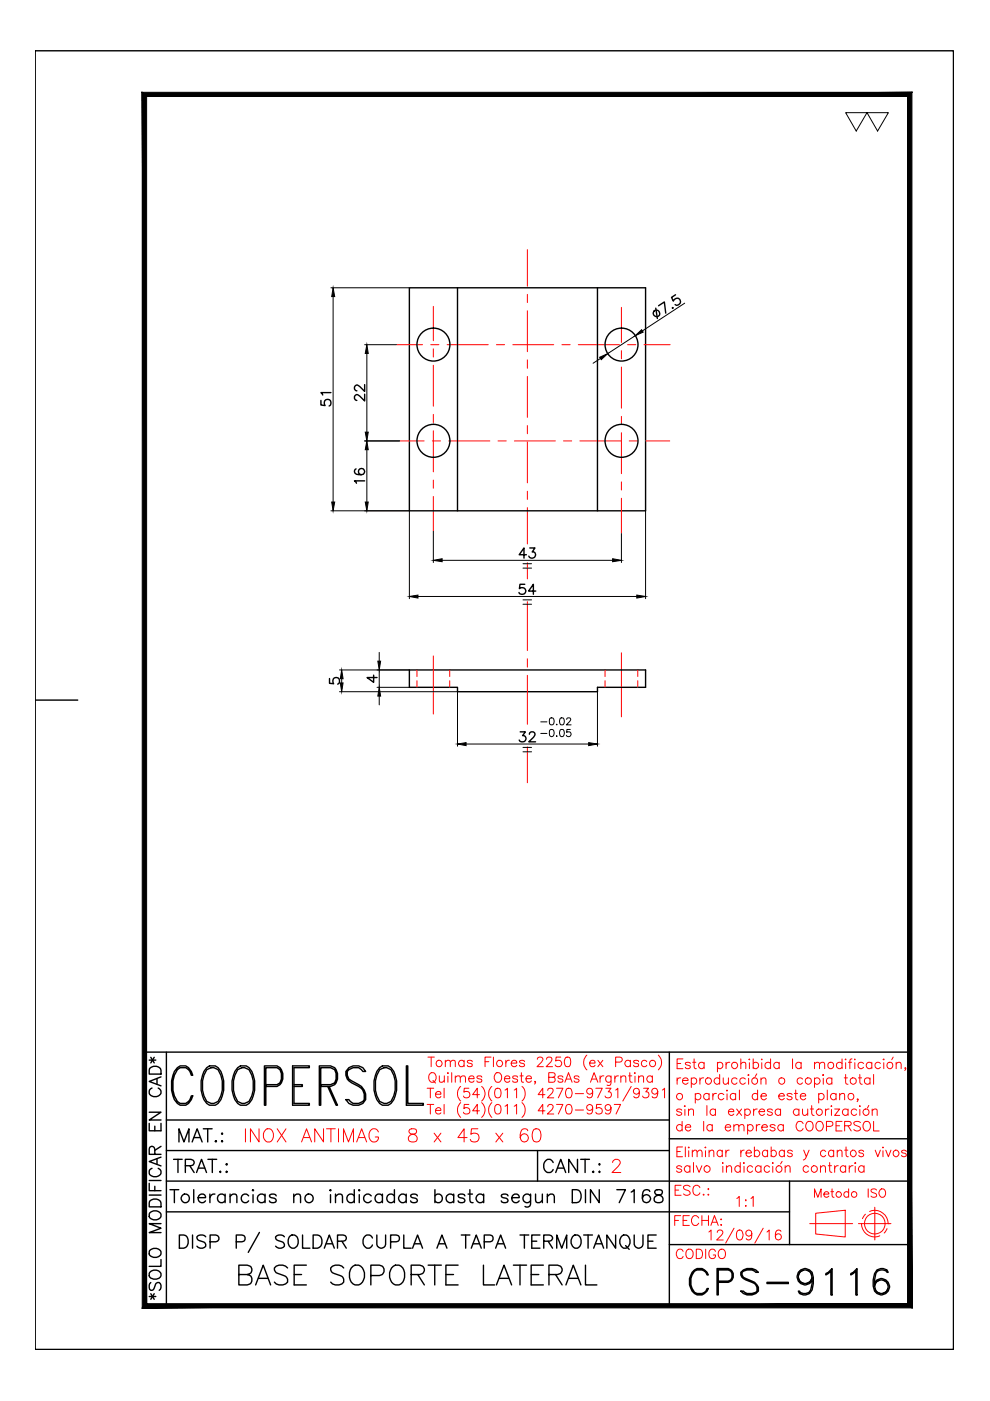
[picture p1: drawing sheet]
<svg xmlns="http://www.w3.org/2000/svg" width="210mm" height="297mm" viewBox="0 0 210 297" stroke-linecap="round" stroke-linejoin="round" font-family="sans-serif">
<!-- layer: 0 -->
<g fill="none" stroke="#000" stroke-width=".3">
<path d="M7.5 10.8h194.7v275.3h-194.7zM86.8 61h50.1v47.3h-50.1zM97 61v47.3M126.7 61v47.3M7.5 148.4h9M86.8 142h50.1v3.7h-10.2v1h-29.7v-1h-10.2zM30.6 223.1h162.3v53.7h-162.3zM31.6 238.2v1.5h2.5v-1.5M31.6 235.8h2.5l-2.5 1.7h2.5M31.6 224.8h1.4M31.7 226.5a1.43 1.43 0 0 1 2.4 .4v.8h-2.5zM32 224.2l.7 1.2"/>
<path d="M32.2 230.7a.94 .94 0 0 0-.6 1 .94 .94 0 0 0 1 .8 1.12 1.12 0 0 0 1.2-.2 1.12 1.12 0 0 0 .2-1.2l-.5-.4M32.7 224.2l-.7 1.2M32.8 238.8v.9M33.3 228.7v1.2M34.1 228.3l-2.5 1 2.5 .9M35.3 237.5h106.6M35.3 223.1v53.7M37.6 226.4l.6-.4a2.21 2.21 0 0 1 2.7 2h-.3l-.3-.8-.9-.8h-1.2l-.6 .4a6.1 6.1 0 0 0 0 6.7l.6 .4h1.2l.9-.8 .3-.8h.3a2.08 2.08 0 0 1-3.3 1.6 6.1 6.1 0 0 1 0-7.5zM43.1 239.3h1.9M43.8 226.4l.6-.4a2.22 2.22 0 0 1 2.7 2 6.4 6.4 0 0 1-.9 5.9l-.6 .4a2.22 2.22 0 0 1-2.7-2 6.4 6.4 0 0 1 .9-5.9zM43.8 226.8l1-.4h.6l.8 .4a6.3 6.3 0 0 1 0 6.7l-.8 .4h-.6l-1-.4a6.3 6.3 0 0 1 0-6.7zM44 239.3v2.8"/>
<path d="M50.4 226.4l.6-.4a2.22 2.22 0 0 1 2.7 2 6.4 6.4 0 0 1-.9 5.9l-.6 .4a2.22 2.22 0 0 1-2.7-2 6.4 6.4 0 0 1 .9-5.9zM50.4 226.8l.9-.4h.6l.9 .4a6.3 6.3 0 0 1 0 6.7l-.9 .4h-.6l-.9-.4a6.3 6.3 0 0 1 0-6.7zM56.4 230h2.3l.7-.4 .3-.8v-1.2l-.3-.8-.7-.4h-2.3v7.9h-.3v-8.3h2.6a2.48 2.48 0 0 1 0 4.3h-2.3M62 226h3.6v.4h-3.3v7.5h3.3v.4h-3.6zM62.3 230h1.8v.3h-1.8M68 230h2.1l.9-.4 .3-.8v-1.2l-.3-.8-.9-.4h-2.1v7.9h-.3v-8.3h2.4a2.29 2.29 0 0 1 1.2 3.6l-.3 .4-.9 .3h-2.1M69.5 230.3l1.8 4h.3l-1.8-4M74 226.4a2.41 2.41 0 0 1 3.5 .8h-.6l-.3-.4a2.08 2.08 0 0 0-3 .4v.8l.4 .8 2 1.2a2.94 2.94 0 0 1 1.5 3.1 2.37 2.37 0 0 1-4.2 0h.7l.3 .4a2.02 2.02 0 0 0 2.9-.4 2.39 2.39 0 0 0-1.2-2.8l-1.4-.7a2.16 2.16 0 0 1-1.3-2.4zM80.5 226.4l.6-.4a2.22 2.22 0 0 1 2.7 2 6.4 6.4 0 0 1-.9 5.9l-.6 .4a2.22 2.22 0 0 1-2.7-2 6.4 6.4 0 0 1 .9-5.9zM80.5 226.8l.9-.4h.6l.9 .4a6.3 6.3 0 0 1 0 6.7l-.9 .4h-.6l-.9-.4a6.3 6.3 0 0 1 0-6.7zM86.2 226h.3v7.9h3.3v.4h-3.6zM141.9 223.1v53.7"/>
<path d="M31.6 250.9v1.5h2.5M31.6 253.4h2.5M31.6 250.3h2.5M31.7 257.2a1.49 1.49 0 0 1 2.4 .2 1.33 1.33 0 0 1-.9 1.3 1.33 1.33 0 0 1-1.5-.5zM31.7 254.7a1.43 1.43 0 0 1 2.4 .4v.8h-2.5zM32.2 247.7a.91 .91 0 0 0-.6 1 .91 .91 0 0 0 1 .8 1.12 1.12 0 0 0 1.2-.3 1.12 1.12 0 0 0 .2-1.2l-.5-.3M32.8 244.7v-1.1a.61 .61 0 0 0-1-.4l-.2 .4v1.1h2.5M32.8 251.5v.9M33.3 245.7v1.2M34.1 259.4h-2.5l2.5 1-2.5 .9h2.5M34.1 245.3l-2.5 1 2.5 .9M34.1 243l-1.3 .9"/>
<path d="M35.3 256.9h132.1M35.3 250.4h157.6M35.3 243.9h106.6M36 252.2h1.9M36.8 245.8h1.8M37 252.2v2.8M37.7 245.8v2.8M37.9 242.1v-2.8l1.1 2.8 1.1-2.8v2.8M39.3 247.2l1.6-.2a.66 .66 0 0 0 0-1l-.4-.2h-1.2v2.8M40.2 247.2l1 1.4M40.7 242.1l1.1-2.8 1.1 2.8M41.1 252.2v2.8"/>
<path d="M41.1 241.2h1.3M41.7 248.6l1-2.8 1.1 2.8M42 253.9h1.6a.81 .81 0 0 0-1-.8 .81 .81 0 0 0-.6 1.1 .85 .85 0 0 0 .7 .8 .85 .85 0 0 0 .9-.4M42.1 247.7h1.3M44.1 245.8h1.8M44.5 253.2v1.8M45 245.8v2.8M45.6 253.2a.92 .92 0 0 0-1.1 .7M45.6 242l.2-.1 .1 .1-.1 .1zM46.6 248.5l.1-.2 .1 .2-.1 .1zM47 240.4l.1-.1 .1 .1-.1 .1zM47 242l.1-.1 .1 .1-.1 .1z"/>
<path d="M47.7 253.5a.9 .9 0 0 0-1.3-.1 .9 .9 0 0 0 0 1.3 .9 .9 0 0 0 1.3-.1M47.7 253.2v1.8M47.9 246.9l.2-.2 .1 .2-.1 .1zM47.9 248.5l.2-.2 .1 .2-.1 .1zM48.8 253.7l.6-.5 .7 .1 .1 1.7M48.8 253.2v1.8M52.7 253.5a.88 .88 0 0 0-1.3-.1 .88 .88 0 0 0 0 1.3 .88 .88 0 0 0 1.3-.1M53.7 252.2l.1 .2-.1 .1-.2-.1zM53.7 253.3v1.7M56.2 253.5a.9 .9 0 0 0-1.3-.1 .9 .9 0 0 0 0 1.3 .9 .9 0 0 0 1.3-.1M56.2 253.2v1.8M58.6 253.5a.84 .84 0 0 0-1.5 0l.1 .3 1.2 .4 .2 .4a.84 .84 0 0 1-1.5 0"/>
<path d="M62.3 253.7l.6-.5 .7 .1 .1 1.7M62.3 253.2v1.8M70.1 252.2l.1 .2-.1 .1-.2-.1zM70.1 253.3v1.7M71.1 253.7l.7-.5 .7 .1 .1 1.7M71.1 253.2v1.8M75.1 253.5a.88 .88 0 0 0-1.3-.1 .88 .88 0 0 0 0 1.3 .88 .88 0 0 0 1.3-.1M75.1 252.2v2.8M76.2 252.2l.1 .2-.1 .1-.2-.1zM76.2 253.3v1.7M78.7 253.5a.9 .9 0 0 0-1.3-.1 .9 .9 0 0 0 0 1.3 .9 .9 0 0 0 1.3-.1M81.1 253.5a.88 .88 0 0 0-1.3-.1 .88 .88 0 0 0 0 1.3 .88 .88 0 0 0 1.3-.1"/>
<path d="M81.1 253.2v1.8M83.6 253.5a.9 .9 0 0 0-1.3-.1 .9 .9 0 0 0 0 1.3 .9 .9 0 0 0 1.3-.1M83.6 252.2v2.8M86.1 253.5a.9 .9 0 0 0-1.3-.1 .9 .9 0 0 0 0 1.3 .9 .9 0 0 0 1.3-.1M86.1 253.2v1.8M88.5 253.5a.84 .84 0 0 0-1.4 0l.1 .3 1.2 .4 .1 .4a.84 .84 0 0 1-1.4 0M92.2 253.5a.88 .88 0 0 1 1.3-.1 .88 .88 0 0 1 0 1.3 .88 .88 0 0 1-1.3-.1M92.2 252.2v2.8M96.2 253.5a.9 .9 0 0 0-1.3-.1 .9 .9 0 0 0 0 1.3 .9 .9 0 0 0 1.3-.1M96.2 253.2v1.8M98.6 253.5a.84 .84 0 0 0-1.5 0l.2 .3 1.1 .4 .2 .4a.84 .84 0 0 1-1.5 0M99.2 253.2h1"/>
<path d="M99.6 252.2v2.3l.2 .4 .5 .1M102.5 253.5a.9 .9 0 0 0-1.3-.1 .9 .9 0 0 0 0 1.3 .9 .9 0 0 0 1.3-.1M102.5 253.2v1.8M107.7 253.5a.84 .84 0 0 0-1.4 0l.1 .3 1.2 .4 .1 .4a.84 .84 0 0 1-1.4 0M108.5 253.9h1.6a.68 .68 0 0 0-.5-.7 .89 .89 0 0 0-1.1 1.1 .89 .89 0 0 0 1.6 .3M112.5 253.2v2.1a.75 .75 0 0 1-1.2 .5M112.5 253.5a.9 .9 0 0 0-1.3-.1 .9 .9 0 0 0 0 1.3 .9 .9 0 0 0 1.3-.1M113.6 253.2l.1 1.7 .7 .1 .6-.5M114 243.9v6.5M115 253.2v1.8M116 253.7l.7-.5 .7 .1 .1 .4v1.3M116 253.2v1.8"/>
<path d="M117.3 246.5a.95 .95 0 0 0-1.5-.5 1.58 1.58 0 0 0 .3 2.6 .97 .97 0 0 0 1.2-.6M117.8 248.6l1.1-2.8 1 2.8M118.2 247.7h1.3M121.3 252.2h1a1.46 1.46 0 0 1 .9 1.4 1.46 1.46 0 0 1-.9 1.4h-1zM122.4 245.8v2.8l-1.8-2.8v2.8M123.1 245.8h1.9M124.1 245.8v2.8M124.1 252.2v2.8M125.6 248.5l.2-.2 .1 .2-.1 .1zM127 246.9l.1-.2 .1 .2-.1 .1zM127 248.5l.1-.2 .1 .2-.1 .1zM127.1 252.2v2.8l-1.9-2.8v2.8"/>
<path d="M130.8 252.2h1.8l-1.3 2.8M133.8 252.7l.7-.5v2.8M137.8 252.6a.79 .79 0 0 0-.8-.4 .79 .79 0 0 0-.7 .5 2.08 2.08 0 0 0 .3 2.2 .87 .87 0 0 0 1.3-.4 .87 .87 0 0 0-.6-1.2 .87 .87 0 0 0-1.1 .8M139 252.4l-.2 .5a1.53 1.53 0 0 0 1.4 .6 .76 .76 0 0 1 .4 .9 .76 .76 0 0 1-.7 .6 .93 .93 0 0 1-1.2-.5 .87 .87 0 0 1 .8-1.1l.6-.1a.58 .58 0 0 0 .2-.9l-.4-.2zM141.9 241.4h51M167.4 250.4v13.5M31.6 274.9h1.4M31.7 269.8a1.46 1.46 0 0 1 2.4 .2 1.33 1.33 0 0 1-.9 1.2 1.33 1.33 0 0 1-1.5-.5zM31.7 265.1a1.49 1.49 0 0 1 2.4 .3 1.33 1.33 0 0 1-.9 1.2 1.33 1.33 0 0 1-1.5-.5zM32 271.9a1.12 1.12 0 0 0 0 1.7 .6 .6 0 0 0 .7-.5l.2-.7a.59 .59 0 0 1 .5-.5 .59 .59 0 0 1 .6 .3 1.07 1.07 0 0 1-.2 1.4M32 274.3l.7 1.2M32.7 274.3l-.7 1.2"/>
<path d="M34.1 267.1v1.4h-2.5M38 261.8h1a1.49 1.49 0 0 1 .9 1.4 1.49 1.49 0 0 1-.9 1.4h-1zM40.8 261.8v2.8M43.6 262.2a1.27 1.27 0 0 0-1.8 0 .69 .69 0 0 0 .5 .8l.8 .3a.68 .68 0 0 1 .5 .5 .68 .68 0 0 1-.2 .7 1.21 1.21 0 0 1-1.6-.3M44.5 263.3h1.2a.72 .72 0 0 0 .7-.5 .72 .72 0 0 0-.2-.7l-.5-.3h-1.2v2.8M50.1 263.3l1.6-.1a.76 .76 0 0 0 0-1.2l-1.6-.2v2.8M50.6 270.2h1.8l.6-.2a.97 .97 0 0 0 0-1.6l-.6-.2h-1.8v4.2h1.8a1.1 1.1 0 0 0 1-1.1 1.1 1.1 0 0 0-1-1.1M54.2 272.4l1.6-4.2 1.6 4.2M54.8 271h2M55 261.3l-2.4 4.2M60.3 262.2a1.27 1.27 0 0 0-1.9 0 .68 .68 0 0 0 .6 .8l.8 .3a.7 .7 0 0 1 .2 1.2 1.21 1.21 0 0 1-1.6-.3M61 268.8a1.86 1.86 0 0 0-2.8 0 1.06 1.06 0 0 0 .8 1.2l1.2 .4a1.13 1.13 0 0 1 .8 1.4 1.86 1.86 0 0 1-2.8 0"/>
<path d="M61.4 262.2a1.04 1.04 0 0 1 1.1-.3 1.04 1.04 0 0 1 .7 1 1.21 1.21 0 0 1-.3 1.3 1.21 1.21 0 0 1-1.3 .3 1.74 1.74 0 0 1-.2-2.3zM62.4 270.2h1.5M64.1 261.8v2.8h1.6M65 268.2h-2.6v4.2h2.6M66.4 261.8h.9a1.49 1.49 0 0 1 1 1.4 1.49 1.49 0 0 1-1 1.4h-.9zM68.8 264.6l1-2.8 1.1 2.8M69.2 263.7h1.3M71.6 263.2l1.6-.2a.65 .65 0 0 0 0-1l-1.6-.2v2.8M72.5 263.2l.9 1.4M72.9 268.8a1.8 1.8 0 0 0-2.8 0 .99 .99 0 0 0 .8 1.2l1.6 .6 .4 .6v.6a1.8 1.8 0 0 1-2.8 0M74.9 268.4a1.61 1.61 0 0 1 2.4 1.4 1.94 1.94 0 0 1-2 2.6 2.47 2.47 0 0 1-.4-4zM78.6 270.4h1.8a1.1 1.1 0 0 0 1.1-1.1 1.1 1.1 0 0 0-1.1-1.1h-1.8v4.2"/>
<path d="M79 262.5a1.03 1.03 0 0 0-1.2-.7 1.03 1.03 0 0 0-.8 1.1 1.34 1.34 0 0 0 1.3 1.7l.7-.6M79.9 261.8v2a.94 .94 0 0 0 .9 .8 .94 .94 0 0 0 1-.8v-2M82.8 263.3l1.6-.1a.76 .76 0 0 0 0-1.2l-1.6-.2v2.8M83.4 268.4a1.57 1.57 0 0 1 2.4 1.4 2.27 2.27 0 0 1-1.2 2.6 1.94 1.94 0 0 1-2-2.6l.4-1zM85.6 261.8v2.8h1.6M87.2 270.2h1.8l.6-.2a.97 .97 0 0 0 0-1.6l-.6-.2h-1.8v4.2M87.5 264.6l1-2.8 1.1 2.8M87.9 263.7h1.3M88.6 270.2l1.4 2.2M90.8 268.2h2.8M92.2 268.2v4.2M92.6 264.6l1.1-2.8 1.1 2.8"/>
<path d="M93 263.7h1.3M94.5 270.2h1.7M97.1 268.2h-2.6v4.2h2.6M97.8 261.8h1.8M98.7 261.8v2.8M99.9 264.6l1.1-2.8 1 2.8M100.3 263.7h1.3M102.5 268.2v4.2h2.4M102.7 263.3l1.6-.1a.73 .73 0 0 0 .2-.8 .73 .73 0 0 0-.6-.6h-1.2v2.8M105.1 264.6l1-2.8 1.1 2.8M105.3 272.4l1.6-4.2 1.6 4.2M105.5 263.7h1.3"/>
<path d="M105.9 271h1.9M108.9 268.2h2.7M110.3 268.2v4.2M110.3 261.8h1.8M111.2 261.8v2.8M112.6 270.2h1.6M112.7 263.2h1.1M114.5 261.8h-1.8v2.8h1.8M115.2 268.2h-2.6v4.2h2.6M115.3 263.2h1.2a.73 .73 0 0 0 .7-.8l-.3-.4-.4-.2h-1.2v2.8M116.2 263.2l1 1.4M116.4 270.2h1.8l.6-.2a.97 .97 0 0 0 0-1.6l-.6-.2h-1.8v4.2"/>
<path d="M117.8 270.2l1.4 2.2M118 264.6v-2.8l1.1 2.8 1.1-2.8v2.8M120 272.4l1.6-4.2 1.6 4.2M120.6 271h2M121.6 262a1.04 1.04 0 0 1 1.6 .9 1.29 1.29 0 0 1-1.3 1.7 1.61 1.61 0 0 1-.3-2.6zM123.8 261.8h1.8M124.1 268.2v4.2h2.4M124.7 261.8v2.8M125.9 264.6l1-2.8 1.1 2.8M126.3 263.7h1.3M130.5 261.8v2.8l-1.8-2.8v2.8M131.7 262.2a1.04 1.04 0 0 1 1.2-.3 1.04 1.04 0 0 1 .7 1 1.34 1.34 0 0 1-1.4 1.7l-.2-.1a1.62 1.62 0 0 1-.3-2.3z"/>
<path d="M132.6 264.1l.8 .8M134.5 261.8v2a.94 .94 0 0 0 .9 .8 .94 .94 0 0 0 .9-.8v-2M137.4 263.2h1M139.1 261.8h-1.7v2.8h1.7M141.9 263.9h51M147.2 269.3a1.87 1.87 0 0 1 3 1h-.3l-.2-.5a1.84 1.84 0 0 0-2.5-.3 3.5 3.5 0 0 0 0 4.5 1.84 1.84 0 0 0 2.5-.3l.2-.5h.3a1.9 1.9 0 0 1-1.9 1.4 1.9 1.9 0 0 1-1.8-1.4 3.2 3.2 0 0 1 .7-3.9zM152.3 271.6h2.1l.6-.2 .2-.6v-.8l-.2-.5-.6-.2h-2.1v5.2h-.3v-5.5h2.4a1.51 1.51 0 0 1 1.1 1.4 1.51 1.51 0 0 1-1.1 1.5h-2.1M157.1 269.8a2.43 2.43 0 0 1 3.7 0h-.6a2.04 2.04 0 0 0-2.9 0v.5l.3 .5a7.1 7.1 0 0 1 2.9 1.6l.3 .5v.8a2.45 2.45 0 0 1-3.7 0h.5a1.96 1.96 0 0 0 2.9 0 1.52 1.52 0 0 0-1.1-1.8 2.81 2.81 0 0 1-2.3-1.6zM162.6 271.9h4.5v.2h-4.5zM169.3 271.1a1.58 1.58 0 0 0 2.3 .8l.6-.8M169.3 270.3a1.58 1.58 0 0 1 2.3-.8l.6 .8M169.5 274l.8 .2 1.3-.2"/>
<path d="M170.3 269.3a1.58 1.58 0 0 0-.8 2.3l.8 .5M171.1 269.3l.8 .5a4.8 4.8 0 0 1-.5 4.4M172.2 271.6a1.73 1.73 0 0 1-2.6 .4 1.73 1.73 0 0 1 0-2.6 1.73 1.73 0 0 1 2.6 .4l.2 1v1.3l-.2 1.4a1.79 1.79 0 0 1-2.7 .7l-.2-.5h.2l.3 .5M172.2 270.8l-.3 .8-.8 .5M175.1 270l.5-.2 .8-.8v5.5h-.2v-5l-1.1 .8zM180.4 270l.5-.2 .8-.8v5.5h-.2v-5l-1.1 .8zM185.4 273.2a1.58 1.58 0 0 0 2.4 .8l.5-.8M185.4 272.4a1.58 1.58 0 0 1 2.4-.8l.5 .8M185.9 269.5l.8-.2 1.4 .2M186.2 269.3a5.2 5.2 0 0 0-.5 4.4l.8 .5M186.5 271.4l-.8 .5-.3 .8M187.3 271.4a1.58 1.58 0 0 1 .8 2.3l-.8 .5"/>
<path d="M187.8 269.3l.3 .5h.2l-.2-.5a1.74 1.74 0 0 0-2.7 .7l-.3 1.4v1.3l.3 1a1.73 1.73 0 0 0 2.6 .4 1.73 1.73 0 0 0 0-2.6 1.73 1.73 0 0 0-2.6 .4"/>
<circle cx="91.9" cy="73.1" r="3.5"/>
<circle cx="131.8" cy="73.1" r="3.5"/>
<circle cx="91.9" cy="93.5" r="3.5"/>
<circle cx="131.8" cy="93.5" r="3.5"/>
<circle cx="39.3" cy="254.1" r=".91"/>
<circle cx="65.5" cy="254.1" r=".92"/>
</g>
<!-- layer: CL -->
<g fill="none" stroke="#f00" stroke-width=".21">
<path d="M111.8 52.9v7.8M84 73.1h5.6M91.3 73.1h1.8M91.9 65v7.2M91.9 74v1.7M91.9 77.4v8.7M94.8 73.1h8.7M105.3 73.1h1.7M108.7 73.1h8.7M111.8 62.4v1.7M111.8 65.9v8.7M111.8 76.3v1.8"/>
<path d="M111.8 79.8v8.7M119.1 73.1h1.8M122.6 73.1h8.7M131.8 65.2v7.4M131.8 74.4v1.7M131.8 77.8v8.7M133.1 73.1h1.7M136.5 73.1h5.6M84.8 93.5h5.1M91.7 93.5h1.7M91.9 87.9v1.7M91.9 91.3v8.7"/>
<path d="M95.1 93.5h8.8M105.6 93.5h1.7M109.1 93.5h8.6M111.8 90.2v1.8M111.8 93.7v8.7M119.5 93.5h1.7M123 93.5h8.7M131.8 88.3v1.7M131.8 91.8v8.6M133.4 93.5h1.7M136.9 93.5h5.1M91.9 101.8v1.7"/>
<path d="M91.9 105.3v7.2M111.8 104.2v1.7M111.8 107.6v7.7M111.8 119.3v3.4M131.8 102.2v1.7M131.8 105.6v7.5M91.9 139.1v12.3M111.8 127.6v10.3M111.8 139.7v1.7M131.8 138.4v13.6M111.8 143.2v10.4M111.8 158.3v7.7"/>
</g>
<!-- layer: OC -->
<path d="M88.4 142v1.4M88.4 144.3v1.4M95.3 142v1.4M95.3 144.3v1.4M128.3 142v1.4M128.3 144.3v1.4M135.2 142v1.4M135.2 144.3v1.4" fill="none" stroke="#f00" stroke-width=".21"/>
<!-- layer: 0 -->
<path d="M30.2 19.6l.9 .9 162.3-.9zM31.1 20.5l162.3-.9-1 .9zM192.4 20.5l1 256.8v-257.7zM192.4 20.5l1 256.8-1-.9zM30.2 277.3h163.2l-1-.9zM30.2 277.3l.9-.9h161.3zM30.2 19.6v257.7l.9-.9zM30.2 19.6l.9 .9v255.9z" fill="#000" stroke="#000" stroke-width=".21"/>
<!-- layer: CO -->
<g fill="none" stroke="#000" stroke-width=".21">
<path d="M179.3 23.9h4.5l-2.3 3.9zM183.8 23.9h4.6l-2.3 3.9zM70.2 61h16.5M70.6 62.9v43.5M77.3 73.1h6.7M77.8 74.9v16.7M127.3 76l-1.6 1M134.7 71.2l-5.9 3.8M145.2 64.3l-9 5.9M77.3 93.5h7.4M77.8 95.3v11.1M70.2 108.3h16.5"/>
<path d="M86.8 108.4v18.5M91.9 112.6v6.7M93.7 118.8h36.2M110.9 119.5h1.8M131.8 113.2v6.1M136.9 108.4v18.5M80.4 138.3v1.9M88.6 126.5h46.4M110.9 120.5h1.8M110.9 127.2h1.8M110.9 128.1h1.8M72 142h14.7"/>
<path d="M72 146.7h24.9M72.4 143.9v.9M79.9 145.7h6.8M80.4 142v3.7M80.4 147.6v1.9M97 146.7v11.5M98.8 157.7h26M110.9 158.5h1.8M110.9 159.4h1.8M126.7 146.7v11.5"/>
</g>
<g fill="#000" stroke="#000" stroke-width=".21">
<path d="M70.6 61l.4 1.9h-.7zM77.8 73.1l.3 1.8h-.7zM127.1 75.7l1.7-.7-1.3 1.3zM134.7 71.2l1.3-1.3 .4 .5zM77.8 93.5l.3 1.8h-.7zM77.4 91.6h.7l-.3 1.9zM70.3 106.4h.7l-.4 1.9zM77.4 106.4h.7l-.3 1.9zM91.9 118.8l1.8-.3v.6zM129.9 118.5l1.9 .3-1.9 .3zM86.8 126.5l1.8-.3v.6zM135 126.2l1.9 .3-1.9 .3z"/>
<path d="M72.2 144.8h.5l-.3 1.9zM72.4 142l.3 1.9h-.5zM80.4 145.7l.3 1.9h-.6zM80.1 140.2h.6l-.3 1.8zM97 157.7l1.8-.2v.6zM124.8 157.5l1.9 .2-1.9 .4z"/>
</g>
<g fill="none" stroke="#000" stroke-width=".3">
<path d="M139 65.3l.4 2.2M139.6 64.8l1.3-.8 .3 2.4M142.6 65.2l.1 .2zM143.2 62.5l-.8 .5 .4 .9a.75 .75 0 0 1 .9-.7 .75 .75 0 0 1 .5 1 .75 .75 0 0 1-1.1 .4M68 84.9v1l.9 .1a.75 .75 0 0 1 0-1.1 .75 .75 0 0 1 1.1 .1 .75 .75 0 0 1-.2 1.1M70.2 83.2h-2.2l.4 .5M75.5 99.4a.6 .6 0 0 0-.2 .9 1.65 1.65 0 0 0 1.9 0 .66 .66 0 0 0-.3-.9 .66 .66 0 0 0-.9 .4 .66 .66 0 0 0 .6 .8M77.3 83.6v1.4l-1.3-1.2a.51 .51 0 0 0-.8 .3v.4l.2 .3 .3 .1M77.3 81.5v1.5l-1.3-1.2a.51 .51 0 0 0-.8 .3v.4l.2 .3 .3 .1M77.3 102h-2.1l.4 .5M111.6 117.6h-1.5l1-1.4v2.1M112.3 116.2h1.1l-.6 .8a.71 .71 0 0 1 .7 1 .71 .71 0 0 1-1.2 .2l-.2-.3"/>
<path d="M111.3 123.9h-1l-.2 .9a.76 .76 0 0 1 1.2 0 .76 .76 0 0 1-.1 1.1 .76 .76 0 0 1-1.2-.3M113.6 125.3h-1.5l1-1.4v2.1M69.9 143.9v1l.9 .1a.75 .75 0 0 1-.1-1.2 .75 .75 0 0 1 1.1 .1 .75 .75 0 0 1-.2 1.1M79.2 143.1v1.6l-1.4-1h2.1M110.3 155.2h1.1l-.6 .8a.68 .68 0 0 1 .7 .8 .68 .68 0 0 1-.9 .5l-.3-.1-.2-.3M112.2 155.7l.1-.3 .3-.2h.4l.3 .2a.72 .72 0 0 1-.2 .9l-1 1h1.5"/>
<circle cx="139.2" cy="66.4" r=".7"/>
</g>
<!-- layer: 0-CO -->
<path d="M114.7 155.5h1.3M114.7 153h1.3M116.7 154.7h.3a.81 .81 0 0 1 .5 .8 .81 .81 0 0 1-.6 .7l-.4-.3v-1zM116.7 152.2h.2a.76 .76 0 0 1 .6 .7 .76 .76 0 0 1-.6 .8l-.4-.3v-.9zM118 156.1h.1zM118 153.6v.1zM118.8 154.7h.6l.2 .6a.68 .68 0 0 1-.5 .9 1.03 1.03 0 0 1-.3-1.5zM118.8 152.2h.6l.2 .3v.5l-.2 .6h-.6l-.1-.2-.1-.6zM120.2 152.5a.44 .44 0 0 1 .3-.3 .44 .44 0 0 1 .5 .3l-.2 .5-.7 .7h1M120.9 154.7h-.7v.6a.54 .54 0 0 1 .8 0 .54 .54 0 0 1-.2 .8 .54 .54 0 0 1-.7-.2" fill="none" stroke="#000" stroke-width=".21"/>
<!-- layer: 1 -->
<g fill="none" stroke="#f00" stroke-width=".21">
<path d="M90.6 230.7h1.4M90.6 234.2h1.4M90.7 224.1h1.4M91.2 230.7v2.1M91.2 234.2v2M91.3 227.5a.98 .98 0 0 1 1.1 .4 .98 .98 0 0 1-.1 1.3 .75 .75 0 0 1-.9 .2 .75 .75 0 0 1-.5-.7 1.18 1.18 0 0 1 .4-1.2zM91.4 224.1v2.1M91.8 229.1l.5 .5M92.3 232h1.2a.62 .62 0 0 0-.9-.5 .62 .62 0 0 0-.2 1 .6 .6 0 0 0 1.1 0M92.3 235.4h1.2a.6 .6 0 0 0-.7-.6 .6 .6 0 0 0-.5 .8 .63 .63 0 0 0 .5 .6 .63 .63 0 0 0 .7-.3M93.1 228.1l.1 1.3 .5 .1 .5-.4M94.2 230.7v2.1"/>
<path d="M94.2 234.2v2M94.2 228.1v1.4M94.4 225.2l.5-.4 .5 .1 .1 1.3M94.4 224.8v1.4M95 227.4l.1 .1-.1 .1zM95 228.2v1.3M95.5 225.2l.4-.4 .5 .1 .1 1.3M95.8 227.4v2.1M96.5 228.5l.5-.4 .5 .1 .1 1.3M96.5 228.1v1.4M97.6 228.5l.5-.4 .5 .1 .1 1.3M97.7 230.3a2.08 2.08 0 0 0 0 3.1"/>
<path d="M97.7 233.8a2.13 2.13 0 0 0 0 3.1M98.4 225.1a.66 .66 0 0 0-1-.1 .66 .66 0 0 0 0 1 .66 .66 0 0 0 1-.1M98.4 224.8v1.4M99.4 228.7h1.1a.62 .62 0 0 0-.9-.5 .62 .62 0 0 0-.1 1 .6 .6 0 0 0 1 0M99.4 230.7h-1v.9a.73 .73 0 0 1 1 0 .73 .73 0 0 1-.1 1 .73 .73 0 0 1-1-.2M99.4 234.2h-1v.8a.72 .72 0 0 1 1 0 .72 .72 0 0 1-.1 1.1 .72 .72 0 0 1-1-.3M100.1 225.1a.6 .6 0 0 0-1 0l.3 .3 .6 .2 .1 .3a.6 .6 0 0 1-1 0M101.7 232.1h-1.5l1-1.4v2.1M101.7 235.5h-1.5l1-1.3v2M102.1 230.3a2 2 0 0 1 0 3.1M102.1 233.8a2.04 2.04 0 0 1 0 3.1M102.2 228.4a.6 .6 0 0 0-1.1 0l.3 .3 .7 .2 .1 .3a.6 .6 0 0 1-1.1 0"/>
<path d="M102.8 225.1h.8M104.1 224.1h-1.3v2.1M104.3 230.3a2.08 2.08 0 0 0 0 3.1M104.3 233.8a2.13 2.13 0 0 0 0 3.1M104.6 224.1v2.1M105.2 230.8a.69 .69 0 0 1 .9 .3 1.77 1.77 0 0 1-.2 1.6 .68 .68 0 0 1-.9-.3 1.73 1.73 0 0 1 .2-1.6zM105.2 227.5a1.02 1.02 0 0 1 1.2 .7 1.02 1.02 0 0 1-.6 1.3h-.4a1.19 1.19 0 0 1-.2-2zM105.2 234.3a.64 .64 0 0 1 .9 .2 1.73 1.73 0 0 1-.2 1.6 .68 .68 0 0 1-.9-.3 1.66 1.66 0 0 1 .2-1.5zM106.9 228.7h1.2a.62 .62 0 0 0-.9-.5 .62 .62 0 0 0-.2 1 .6 .6 0 0 0 1.1 0M107.1 231.1l.5-.4v2.1M107.1 234.5l.5-.3v2M107.2 224.8v1.4"/>
<path d="M108 224.8a.64 .64 0 0 0-.8 .6M108.4 225.4h1.2a.63 .63 0 0 0-.9-.5 .63 .63 0 0 0-.2 1 .64 .64 0 0 0 1.1 0M109 231.1l.5-.4v2.1M109 234.5l.5-.3v2M109.7 228.4a.6 .6 0 0 0-1 0l.3 .3 .7 .2v.3a.6 .6 0 0 1-1 0M110.3 228.1h.6M110.5 227.4v1.7l.1 .3 .4 .1M110.7 230.3a2.08 2.08 0 0 1 0 3.1M110.7 233.8a2.13 2.13 0 0 1 0 3.1M111.2 225.1a.63 .63 0 0 0-1.1 0l.3 .3 .7 .2 .1 .3a.63 .63 0 0 1-1.1 0M111.5 228.7h1.2a.62 .62 0 0 0-.9-.5 .62 .62 0 0 0-.2 1 .6 .6 0 0 0 1.1 0M113.6 229.4h-.3l.1-.2 .2 .2-.3 .4"/>
<path d="M113.9 224.6l.1-.3 .3-.2 .6 .1 .2 .3-.3 .7-1 1h1.4M115.5 232.1h-1.4l1-1.4v2.1M115.5 235.5h-1.4l1-1.3v2M115.9 224.6l.1-.3 .3-.2 .6 .2a.72 .72 0 0 1-.1 .9l-1 1h1.4M116.1 231.2l.1-.3 .3-.2 .7 .2a.72 .72 0 0 1-.2 .9l-1 1h1.4M116.1 234.7l.1-.3 .3-.2h.4l.3 .2a.72 .72 0 0 1-.2 .9l-1 .9h1.4M116.3 228.4l1.2-.1 .2-.3-.1-.4-.4-.2h-.9v2.1h.9a.53 .53 0 0 0 .5-.6 .53 .53 0 0 0-.5-.5M118 230.7h1.4l-1 2.1M118 234.2h1.4l-1 2M118.9 224.1h-1l-.1 .9a.74 .74 0 0 1 1.1 0 .74 .74 0 0 1-.1 1.1 .74 .74 0 0 1-1.1-.3M119.4 228.4a.6 .6 0 0 0-1.1 0l.3 .3 .7 .2 .1 .3a.6 .6 0 0 1-1.1 0M119.8 229.5l.7-2.1 .8 2.1"/>
<path d="M119.9 224.2a.68 .68 0 0 1 1 .3 1.95 1.95 0 0 1-.2 1.6 .68 .68 0 0 1-.9-.3 1.56 1.56 0 0 1 .1-1.6zM120.1 228.8h.9M120.2 230.8a.68 .68 0 0 1 1 .3 1.02 1.02 0 0 1-.7 1.7 1.11 1.11 0 0 1-.5-1.7zM120.2 234.3a.63 .63 0 0 1 1 .2 1.02 1.02 0 0 1-.7 1.7 1.11 1.11 0 0 1-.5-1.7zM122 231.9h1.7M122 235.3h1.7M122.8 228.4a.6 .6 0 0 0-1.1 0l.3 .3 .7 .2 .1 .3a.6 .6 0 0 1-1.1 0M124.4 223.7a2.14 2.14 0 0 0 0 3.1M125 225.4h1.2a.62 .62 0 0 0-.9-.5 .62 .62 0 0 0-.2 1 .6 .6 0 0 0 1.1 0M125.2 229.5l.8-2.1 .8 2.1M125.5 228.8h1M125.7 231.4a.64 .64 0 0 1-.9 .5 .64 .64 0 0 1-.3-1 .64 .64 0 0 1 1.1 .1 1.9 1.9 0 0 1-.2 1.7 .62 .62 0 0 1-.9-.2"/>
<path d="M125.7 234.8a.64 .64 0 0 1-.9 .6 .64 .64 0 0 1-.3-1 .64 .64 0 0 1 1.1 .1 1.85 1.85 0 0 1-.2 1.6 .66 .66 0 0 1-.9-.2M126.3 230.7h1.4l-1 2.1M126.8 224.8l1 1.4M127.2 228.1v1.4M127.5 234.2h-1l-.1 .8a.72 .72 0 0 1 1.1 0 .72 .72 0 0 1-.1 1.1 .72 .72 0 0 1-1.1-.3M127.8 224.8l-1 1.4M128 228.1a.65 .65 0 0 0-.8 .6M128.5 230.7h1.1l-.6 .8a.66 .66 0 0 1 .6 .8 .66 .66 0 0 1-.9 .5l-.2-.1-.2-.3M129.6 228.1l-.1 1.8a.54 .54 0 0 1-.8 .2M129.6 228.4a.64 .64 0 0 0-1-.1 .64 .64 0 0 0 0 1 .64 .64 0 0 0 1-.1M129.6 234.8a.63 .63 0 0 1-.9 .6 .63 .63 0 0 1-.3-.9 .63 .63 0 0 1 1 0 1.69 1.69 0 0 1-.1 1.6 .66 .66 0 0 1-.9-.2M130.2 234.2h1.4l-1 2"/>
<path d="M130.4 228.1v1.4M130.5 231.1l.5-.4v2.1M130.5 225.2h.9a.53 .53 0 0 0 .5-.5 .53 .53 0 0 0-.5-.6h-.9v2.1M131.1 228.1a.64 .64 0 0 0-.7 .6M131.6 228.5a.68 .68 0 0 1 1-.3l.1 1.3M131.6 228.1v1.4M133.3 228.1h.7M133.5 227.4v1.7l.2 .3 .3 .1M133.7 225.1a.66 .66 0 0 0-1-.1 .66 .66 0 0 0 0 1 .66 .66 0 0 0 1-.1M133.7 224.8v1.4M133.8 230.3l-1.7 3.1M134.5 227.5h.2z"/>
<path d="M134.6 228.2v1.3M135.4 225.1a.6 .6 0 0 0-1.1 0l.3 .3 .7 .2 .1 .3a.6 .6 0 0 1-1.1 0M135.4 228.5l.5-.4 .5 .1 .1 1.3M135.4 228.1v1.4M135.6 231.4a.64 .64 0 0 1-.9 .5 .64 .64 0 0 1-.2-1 .64 .64 0 0 1 1 .1 1.9 1.9 0 0 1-.2 1.7 .64 .64 0 0 1-.9-.2M136.5 230.7h1l-.6 .8a.68 .68 0 0 1 .5 1.1 .68 .68 0 0 1-1.2-.2M137.1 225.1a.64 .64 0 0 0-.9-.1 .64 .64 0 0 0 0 1 .64 .64 0 0 0 .9-.1M138.3 228.4a.66 .66 0 0 0-1-.1 .66 .66 0 0 0 0 1 .66 .66 0 0 0 1-.1M138.3 228.1v1.4M139.5 231.4a.63 .63 0 0 1-.9 .6 .63 .63 0 0 1-.3-1 .63 .63 0 0 1 1 0 1.72 1.72 0 0 1-.1 1.7 .62 .62 0 0 1-.9-.2M139.6 223.7a2.14 2.14 0 0 1 0 3.1M140.4 231.1l.5-.4v2.1"/>
<path d="M143.6 225.5h.7M143.6 228.5v1.4M144.3 228.5a.6 .6 0 0 0-.7 .6M144.5 235.4a.7 .7 0 0 0-1.1 0l.2 .2 .8 .3 .1 .3a.64 .64 0 0 1-1.1 0M144.6 238.7a.66 .66 0 0 0-1-.1 .66 .66 0 0 0 0 1 .66 .66 0 0 0 1-.1M144.6 237.8v2M144.7 229.1h1.2a.64 .64 0 0 0-1-.4 .64 .64 0 0 0 .1 1.1 .59 .59 0 0 0 .9-.2M144.8 224.5h-1.2v2.1h1.2M145.2 234.4v.2l-.1-.1zM145.2 235.2v1.3M145.3 239h1.1a.62 .62 0 0 0-.8-.5 .62 .62 0 0 0-.2 1 .6 .6 0 0 0 1 0M146 235.5l.4-.4 .6 .1v1.3"/>
<path d="M146 235.1v1.4M146.4 225.5a.65 .65 0 0 0-1.1 0l.1 .2 .9 .3 .1 .3a.6 .6 0 0 1-1.1 0M146.6 228.8a.65 .65 0 0 1 .9-.1 .65 .65 0 0 1 0 1 .65 .65 0 0 1-.9-.1M146.6 228.5v2.1M146.9 225.2h.6M147.2 224.5v1.7v.3l.4 .1M147.4 232.1a.66 .66 0 0 1 1-.1 .66 .66 0 0 1 0 1 .66 .66 0 0 1-1-.1M147.4 231.8v2.1M148.4 228.5v1.4M149.2 228.5a.66 .66 0 0 0-.8 .6M149.2 237.8v2M149.3 225.5a.66 .66 0 0 0-1-.1 .66 .66 0 0 0 0 1 .66 .66 0 0 0 1-.1"/>
<path d="M149.3 225.2v1.4M149.9 234.4v2.1M150.3 232.1a.65 .65 0 0 0-.9-.1 .65 .65 0 0 0 0 1 .65 .65 0 0 0 .9-.1M150.3 231.8v1.4M151 238.7a.65 .65 0 0 0-.9-.1 .65 .65 0 0 0 0 1 .65 .65 0 0 0 .9-.1M151 238.4v1.4M151.1 231.8v1.4M151.7 235.4a.65 .65 0 0 0-1-.1 .65 .65 0 0 0 0 1 .65 .65 0 0 0 1-.1M151.7 235.1v1.4M151.9 231.8a.6 .6 0 0 0-.8 .6M152.1 225.5a.65 .65 0 0 1 1-.1 .65 .65 0 0 1 0 1 .65 .65 0 0 1-1-.1M152.1 225.2v2.1"/>
<path d="M152.6 228.8a.66 .66 0 0 0-1-.1 .66 .66 0 0 0 0 1 .66 .66 0 0 0 1-.1M152.6 227.8v2.1M153.3 228.5l.2 1.3 .4 .1 .5-.4M153.5 232.1a.66 .66 0 0 0-1-.1 .66 .66 0 0 0 0 1 .66 .66 0 0 0 1-.1M153.8 239h1.1a.62 .62 0 0 0-.9-.5 .62 .62 0 0 0-.1 1 .6 .6 0 0 0 1 0M153.9 225.2v1.4M154.1 231.1v.2l-.1-.1zM154.1 231.9v1.3M154.4 235.7h1.2a.62 .62 0 0 0-.9-.5 .62 .62 0 0 0-.2 1 .6 .6 0 0 0 1.1 0M154.4 228.5v1.4M154.7 225.2a.66 .66 0 0 0-.8 .6M155.6 238.8l.5-.4 .5 .1v1.3"/>
<path d="M155.6 238.4v1.4M156 232.1a.65 .65 0 0 0-1-.1 .65 .65 0 0 0 0 1 .65 .65 0 0 0 1-.1M156 231.8v1.4M156.2 235.1l1 1.4M156.3 228.8a.65 .65 0 0 0-1-.1 .65 .65 0 0 0 0 1 .65 .65 0 0 0 1-.1M156.6 238.8l.6-.4 .4 .1 .1 1.3M156.8 231.1v2.1M157.1 225.6a.68 .68 0 0 1 .9-.3l.1 1.3M157.1 224.5v2.1M157.2 235.1l-1 1.4M157.9 235.4a.66 .66 0 0 1 1-.1 .66 .66 0 0 1 0 1 .66 .66 0 0 1-1-.1M157.9 235.1v2.1"/>
<path d="M158 228.8a.66 .66 0 0 0-.9-.1 .66 .66 0 0 0 0 1 .66 .66 0 0 0 .9-.1M158.5 238.7a.66 .66 0 0 1 1-.1 .66 .66 0 0 1 0 1 .66 .66 0 0 1-1-.1M158.5 238.4v2.1M158.7 227.8v.2l-.1-.1zM158.7 228.6v1.3M158.9 224.5v.2zM158.9 225.3v1.3M159.7 225.5a.65 .65 0 0 1 .9-.1 .65 .65 0 0 1 0 1 .65 .65 0 0 1-.9-.1M159.7 224.5v2.1M159.8 235.1v1.4M160.4 238.4v1.4M160.5 227.7l-.4 .5"/>
<path d="M160.5 235.1a.64 .64 0 0 0-.7 .6M160.6 232.1a.65 .65 0 0 0-.9-.1 .65 .65 0 0 0 0 1 .65 .65 0 0 0 .9-.1M160.6 231.1v2.1M160.9 235.7h1.2a.64 .64 0 0 0-1-.4 .64 .64 0 0 0 .1 1.1 .57 .57 0 0 0 .9-.2M161.1 238.4a.6 .6 0 0 0-.7 .6M161.3 228.9l.5-.4 .5 .1 .1 1.3M161.3 232.4h1.2a.62 .62 0 0 0-.9-.5 .62 .62 0 0 0-.2 1 .6 .6 0 0 0 1.1 0M161.3 228.5v1.4M161.5 239h1.2a.64 .64 0 0 0-1-.4 .64 .64 0 0 0 .1 1.1 .59 .59 0 0 0 .9-.2M161.5 224.5v.2zM161.5 225.3v1.3M163.4 225.5a.66 .66 0 0 0-1-.1 .66 .66 0 0 0 0 1 .66 .66 0 0 0 1-.1"/>
<path d="M163.4 224.5v2.1M163.8 235.4a.65 .65 0 0 0-1.1 0l.1 .2 .9 .3 .1 .3a.6 .6 0 0 1-1.1 0M164.4 238.7a.69 .69 0 0 0-1.1 0l.1 .2 .8 .3 .2 .3a.63 .63 0 0 1-1.1 0M165.1 232.4h1.2a.64 .64 0 0 0-1-.4 .64 .64 0 0 0 .1 1.1 .59 .59 0 0 0 .9-.2M165.2 225.5a.65 .65 0 0 0-.9-.1 .65 .65 0 0 0 0 1 .65 .65 0 0 0 .9-.1M165.2 225.2v1.4M165.5 235.4a.65 .65 0 0 0-.9-.1 .65 .65 0 0 0 0 1 .65 .65 0 0 0 .9-.1M165.5 235.1v1.4M166.1 238.7a.66 .66 0 0 0-1-.1 .66 .66 0 0 0 0 1 .66 .66 0 0 0 1-.1M166.1 238.4v1.4M168 232.1a.7 .7 0 0 0-1.2 0l.2 .2 .8 .3 .2 .3a.64 .64 0 0 1-1.2 0M168 224.5v2.1"/>
<path d="M168.4 231.8h.7M168.7 231.1v1.7l.1 .3 .4 .1M169.4 235.4a.66 .66 0 0 0-1-.1 .66 .66 0 0 0 0 1 .66 .66 0 0 0 1-.1M169.4 235.1v1.4M169.7 232.4h1.1a.62 .62 0 0 0-.9-.5 .62 .62 0 0 0-.1 1 .6 .6 0 0 0 1 0M169.9 225.5a.65 .65 0 0 0-1-.1 .65 .65 0 0 0 0 1 .65 .65 0 0 0 1-.1M169.9 225.2v1.4M170.2 235.1l.1 1.3 .4 .1 .6-.4M170.2 228.8a.65 .65 0 0 0-1-.1 .65 .65 0 0 0 0 1 .65 .65 0 0 0 1-.1M170.3 238.2a.77 .77 0 0 0-.9-.4 .77 .77 0 0 0-.6 .7v.5a.76 .76 0 0 0 .6 .8 .76 .76 0 0 0 .9-.5M171 238a.84 .84 0 0 1 1.1-.1 .84 .84 0 0 1 .3 1.1 .78 .78 0 0 1-.8 .8 .78 .78 0 0 1-.8-.8zM171.3 235.1v1.4"/>
<path d="M171.8 235.1h.7M172.1 234.4v1.7l.1 .3 .4 .1M172.7 225.6l.5-.4 .5 .1 .1 1.3M172.7 228.8a.66 .66 0 0 1 1-.1 .66 .66 0 0 1 0 1 .66 .66 0 0 1-1-.1M172.7 225.2v1.4M172.7 228.5v2.1M173.2 238a.85 .85 0 0 1 1.1-.1 .85 .85 0 0 1 .3 1.1 .78 .78 0 0 1-.8 .8 .78 .78 0 0 1-.8-.8zM173.6 232.1a.65 .65 0 0 1 .9-.1 .65 .65 0 0 1 0 1 .65 .65 0 0 1-.9-.1M173.6 231.8v2.1M173.8 225.6l.5-.4 .4 .1 .2 1.3M174.6 227.8v.2l-.2-.1zM174.6 228.6v1.3"/>
<path d="M175 235.1v1.4M175.2 238.8h.9l.4-.2a.53 .53 0 0 0 .1-.5 .53 .53 0 0 0-.5-.3h-.9v2M175.4 231.1v2.1M175.8 235.1a.64 .64 0 0 0-.8 .6M176.3 234.4v.2zM176.3 235.2v1.3M176.4 228.8a.65 .65 0 0 0-1-.1 .65 .65 0 0 0 0 1 .65 .65 0 0 0 1-.1M176.4 228.5v1.4M177 235.1h1l-1 1.4h1M177.3 232.1a.66 .66 0 0 0-1-.1 .66 .66 0 0 0 0 1 .66 .66 0 0 0 1-.1M177.3 238.7h.7M177.3 231.8v1.4"/>
<path d="M178 232.2l.5-.4 .5 .1 .1 1.3M178 231.8v1.4M178.5 237.8h-1.2v2h1.2M178.5 225.5a.66 .66 0 0 0-.9-.1 .66 .66 0 0 0 0 1 .66 .66 0 0 0 .9-.1M178.5 224.5v2.1M179 228.5h.7M179.1 238.7l1.2-.1 .2-.5-.2-.3h-.3h-.9v2M179.3 224.5v.2zM179.3 227.8v1.7l.1 .3 .4 .1M179.3 225.3v1.3M179.8 235.4a.66 .66 0 0 0-1-.1 .66 .66 0 0 0 0 1 .66 .66 0 0 0 1-.1M179.8 238.7l.7 1.1"/>
<path d="M179.8 235.1v1.4M179.9 225.2h.7M180.7 224.5l-.4 .1-.1 .3v1.7M181.2 224.5v.2zM181.2 225.3v1.3M181.6 235.4a.65 .65 0 0 0-.9-.1 .65 .65 0 0 0 0 1 .65 .65 0 0 0 .9-.1M181.9 233.1l-.1 .1-.1-.1h.2l-.2 .5M182 228.5h.7M182.3 234.4l.1 .1-.1 .1zM182.3 227.8v1.7l.1 .3 .4 .1M182.3 235.2v1.3M182.4 238a.83 .83 0 0 0-1.4 .2 1.25 1.25 0 0 0 1.2 .7l.2 .6a.93 .93 0 0 1-1.4 0"/>
<path d="M183.1 225.5a.66 .66 0 0 0-1-.1 .66 .66 0 0 0 0 1 .66 .66 0 0 0 1-.1M183.2 238a.84 .84 0 0 1 1.1-.1 .84 .84 0 0 1 .2 1.1 .78 .78 0 0 1-.7 .8 .78 .78 0 0 1-.8-.8zM184.2 234.4l-.3 .5M184.5 228.8a.66 .66 0 0 0-1-.1 .66 .66 0 0 0 0 1 .66 .66 0 0 0 1-.1M184.5 228.5v1.4M184.8 225.5a.66 .66 0 0 0-.9-.1 .66 .66 0 0 0 0 1 .66 .66 0 0 0 .9-.1M184.8 225.2v1.4M184.9 235.5l.5-.4 .5 .1 .1 1.3M184.9 235.1v1.4M185.2 237.8v2h1.2M185.2 227.8v2.1M186.7 225.5a.65 .65 0 0 0-1-.1 .65 .65 0 0 0 0 1 .65 .65 0 0 0 1-.1"/>
<path d="M187.4 224.5v.2l-.1-.1zM187.4 225.3v1.3M189.4 224.1l-.3 .6M190 225.6l.5-.4 .4 .1 .2 1.3M190 225.2v1.4M192 226.5l-.1 .1-.1-.1h.2l-.2 .5M143.1 258.8h.8M143.1 252.3h.8M143.5 244.2h.7M144.3 257.7h-1.2v2.1M144.4 251.3h-1.3v2.1h1.3M144.5 247.5a.64 .64 0 0 0-1.1 0l.2 .2 .8 .3 .1 .3a.64 .64 0 0 1-1.1 0"/>
<path d="M144.7 243.2h-1.2v2.1h1.2M144.8 258.8h.8M145.3 243.2v2.1M146 243.2l.1 .1-.1 .1zM146 244v1.3M146.1 257.7h-1.3v2.1h1.3M146.3 247.5a.66 .66 0 0 0-1-.1 .66 .66 0 0 0 0 .9 .66 .66 0 0 0 1 0M146.3 247.2v1.4M146.3 251.6a.79 .79 0 0 0-.7-.3 .79 .79 0 0 0-.7 .5l.2 .3 1 .4 .2 .6a.93 .93 0 0 1-1.4 0M146.8 244.3l.4-.4 .5 .1 .1 1.3M146.8 243.9v1.4M147 246.5v2.1"/>
<path d="M147.6 247.2l.6 1.4 .6-1.4M147.8 244.3l.5-.4 .4 .1 .2 1.3M148.1 258.2a.78 .78 0 0 0-.9-.5 .78 .78 0 0 0-.6 .8 .92 .92 0 0 0 .2 1 .92 .92 0 0 0 1 .2l.3-.4M148.4 251.8a.76 .76 0 0 0-.9-.5 .76 .76 0 0 0-.6 .8 .94 .94 0 0 0 1 1.3l.5-.5M148.8 258.8h1.4M148.8 257.7v2.1M149.1 253.3h.2l-.1 .1zM149.6 243.2v.2zM149.6 244v1.3M150.1 252.1h.2l-.1 .1zM150.1 253.3h.2l-.1 .1zM150.2 257.7v2.1"/>
<path d="M150.3 244.3l.5-.4 .5 .1 .1 1.3M150.3 243.9v1.4M150.7 259.8l.8-2.1 .8 2.1M151 259.1h1M152.8 258.5h.2zM152.8 259.7h.2zM153.1 244.2a.63 .63 0 0 0-.9-.1 .63 .63 0 0 0 0 .9 .63 .63 0 0 0 .9 0M153.1 243.9v1.4M153.3 246.5v.2zM153.3 247.3v1.3M153.9 243.9v1.4M154 247.6l.5-.4 .5 .1 .1 1.3"/>
<path d="M154 247.2v1.4M154.6 243.9a.65 .65 0 0 0-.7 .5M156.9 247.5a.65 .65 0 0 0-.9-.1 .65 .65 0 0 0 0 .9 .65 .65 0 0 0 .9 0M156.9 246.5v2.1M157.1 243.9v1.4M157.7 246.5v.2l-.1-.1zM157.7 247.3v1.3M157.8 243.9a.65 .65 0 0 0-.7 .5M158.2 244.4h1.1a.6 .6 0 0 0-.7-.6 .6 .6 0 0 0-.4 .9 .61 .61 0 0 0 .4 .5 .61 .61 0 0 0 .7-.2M159.6 247.5a.65 .65 0 0 0-1-.1 .65 .65 0 0 0 0 .9 .65 .65 0 0 0 1 0M159.9 244.2a.65 .65 0 0 1 1-.1 .65 .65 0 0 1 0 .9 .65 .65 0 0 1-1 0M159.9 243.2v2.1"/>
<path d="M161.3 247.5a.66 .66 0 0 0-.9-.1 .66 .66 0 0 0 0 .9 .66 .66 0 0 0 .9 0M161.3 247.2v1.4M162.7 244.2a.63 .63 0 0 0-.9-.1 .63 .63 0 0 0 0 .9 .63 .63 0 0 0 .9 0M162.7 243.9v1.4M163.2 247.5a.65 .65 0 0 0-1-.1 .65 .65 0 0 0 0 .9 .65 .65 0 0 0 1 0M163.5 244.2a.63 .63 0 0 1 .9-.1 .63 .63 0 0 1 0 .9 .63 .63 0 0 1-.9 0M163.5 243.2v2.1M163.8 246.5l.2 .1-.2 .1zM163.8 247.3v1.3M165.8 246.2l-.3 .6M166.3 244.2a.63 .63 0 0 0-.9-.1 .63 .63 0 0 0 0 .9 .63 .63 0 0 0 .9 0M166.3 243.9v1.4"/>
<path d="M166.5 247.6l.5-.4 .4 .1 .1 1.3M166.5 247.2v1.4M168 244.2a.57 .57 0 0 0-1 0l.1 .2 .8 .3 .1 .3a.57 .57 0 0 1-1 0M170.4 243.9l.6 1.4 .5-1.4M171 245.3l-.2 .3-.5 .3M171.4 247.5a.65 .65 0 0 0-.9-.1 .65 .65 0 0 0 0 .9 .65 .65 0 0 0 .9 0M172.7 253.8v-1.7l.7 1.7 .7-1.7v1.7M172.9 257.2l6.3-.6v5.7l-6.3-.7zM174 247.6l.4-.4 .5 .1 .1 1.3M174 247.2v1.4M174.7 253.2h1a.58 .58 0 0 0-.6-.5 .58 .58 0 0 0-.5 .6 .58 .58 0 0 0 .5 .5l.6-.2M175.1 244.2a.63 .63 0 0 0-.9-.1 .63 .63 0 0 0 0 .9 .63 .63 0 0 0 .9 0"/>
<path d="M175.6 247.2h.7M175.9 246.5v1.6l.1 .3 .4 .2M176.2 252.7h.6M176.4 252.1v1.4l.1 .3h.3M176.8 244.2a.63 .63 0 0 0-1-.1 .63 .63 0 0 0 0 .9 .63 .63 0 0 0 1 0M176.8 243.9v1.4M177 247.2v1.4M177.5 244.3l.5-.4 .4 .1 .1 1.3M177.5 243.9v1.4M177.7 247.2a.72 .72 0 0 0-.7 .5M179.1 243.9h.7M179.3 247.5a.65 .65 0 0 0-.9-.1 .65 .65 0 0 0 0 .9 .65 .65 0 0 0 .9 0"/>
<path d="M179.3 247.2v1.4M179.4 243.2v1.6l.1 .3 .3 .2M179.9 252.9a.57 .57 0 0 0-.8-.1 .57 .57 0 0 0 0 .9 .57 .57 0 0 0 .8-.1M179.9 252.1v1.7M180.1 247.2v1.4M180.9 247.2a.73 .73 0 0 0-.8 .5M181.3 246.5l.2 .1-.2 .1zM181.3 247.3v1.3M182.6 259.4a2.8 2.8 0 0 0 3.9 2.6M183.1 244.2a.57 .57 0 0 0-1 0l.1 .2a.9 .9 0 0 1 .9 .4v.2a.57 .57 0 0 1-1 0M183.2 247.5a.66 .66 0 0 0-1-.1 .66 .66 0 0 0 0 .9 .66 .66 0 0 0 1 0M183.2 247.2v1.4"/>
<path d="M183.5 257.4l-.6 1M184.1 252.1v1.7M184.4 256.9a2.82 2.82 0 0 1 3.9 2.5M185.6 243.9l.5 1.4 .6-1.4M185.9 252.3a.67 .67 0 0 0-.7-.3 .67 .67 0 0 0-.5 .5l.1 .2 .9 .4 .2 .5a.78 .78 0 0 1-1.2 0M186.6 252.3a.66 .66 0 0 1 .7-.2 .66 .66 0 0 1 .5 .6v.5a.7 .7 0 0 1-.7 .7 .7 .7 0 0 1-.7-.7zM187.2 243.2v.2zM187.2 244v1.3M187.8 243.9l.6 1.4 .5-1.4M188.3 259.4h.1M192.2 244.2a.57 .57 0 0 0-1.1 0l.1 .2a.9 .9 0 0 1 1 .4v.2a.57 .57 0 0 1-1.1 0M144.8 265.3a.74 .74 0 0 0-.8-.4 .74 .74 0 0 0-.6 .7v.5a.74 .74 0 0 0 .6 .7 .74 .74 0 0 0 .8-.4"/>
<path d="M145.6 265.1a.83 .83 0 0 1 1.1-.1 .83 .83 0 0 1 .3 1.1 .76 .76 0 0 1-.8 .8 .76 .76 0 0 1-.8-.8zM147.6 264.9a1.07 1.07 0 0 1 1.3 .5 1.07 1.07 0 0 1-.3 1.4h-1zM149.6 264.9v1.9M151.7 265.3a.72 .72 0 0 0-.8-.5 .72 .72 0 0 0-.6 .8 .83 .83 0 0 0 .2 1.1 .83 .83 0 0 0 1.1-.1l.1-.5h-.5M152.7 264.9a.93 .93 0 0 1 1 .4 .93 .93 0 0 1 0 1.1 .74 .74 0 0 1-.8 .4 .74 .74 0 0 1-.6-.7 1.15 1.15 0 0 1 .4-1.2zM188.1 260.5l-.6 .9"/>
<circle cx="93.1" cy="225.5" r=".67"/>
<circle cx="105.9" cy="225.5" r=".67"/>
<circle cx="138.4" cy="225.5" r=".68"/>
<circle cx="144.1" cy="232.5" r=".67"/>
<circle cx="150.2" cy="229.2" r=".67"/>
<circle cx="155.7" cy="225.9" r=".67"/>
<circle cx="160" cy="229.2" r=".67"/>
<circle cx="165.7" cy="229.2" r=".68"/>
<circle cx="171.4" cy="229.2" r=".68"/>
<circle cx="173.7" cy="235.8" r=".67"/>
<circle cx="176.1" cy="225.9" r=".67"/>
<circle cx="180.4" cy="232.5" r=".67"/>
<circle cx="180.9" cy="229.2" r=".68"/>
<circle cx="183.6" cy="235.8" r=".67"/>
<circle cx="188.7" cy="225.9" r=".67"/>
<circle cx="149.9" cy="247.8" r=".7"/>
<circle cx="165.2" cy="247.8" r=".68"/>
<circle cx="172.6" cy="247.8" r=".7"/>
<circle cx="177.8" cy="253.2" r=".59"/>
<circle cx="180.9" cy="244.5" r=".67"/>
<circle cx="181.1" cy="253.2" r=".6"/>
<circle cx="185.5" cy="259.4" r="2.2"/>
<circle cx="190" cy="244.5" r=".67"/>
</g>
<!-- layer: 0 -->
<g fill="none" stroke="#f00" stroke-width=".21">
<path d="M52 239.3v2.8M54.9 239.3v2.8l-1.8-2.8v2.8M56.4 239.5l.3-.2a1.35 1.35 0 0 1 1.2 .7 1.35 1.35 0 0 1-.1 1.4 .94 .94 0 0 1-1.4 .6 1.67 1.67 0 0 1 0-2.5zM58.8 239.3l1.8 2.8M60.6 239.3l-1.8 2.8M68.6 239.3v2.8l-1.9-2.8v2.8M69.2 239.3h1.9M70.2 239.3v2.8M71.8 239.3v2.8M86.9 239.5l-.2 .5a1.66 1.66 0 0 0 1.4 .6 .79 .79 0 0 1 .4 .9 .79 .79 0 0 1-.7 .6h-.5a.81 .81 0 0 1-.8-.8 .81 .81 0 0 1 .9-.8l.5-.1a.57 .57 0 0 0 .3-.9l-.4-.2zM101.3 239.3h-1.3l-.2 1.2a.99 .99 0 0 1 1.5 0 .99 .99 0 0 1-.1 1.5 .99 .99 0 0 1-1.5-.4M111.9 239.7a.79 .79 0 0 0-1.2-.2 2.07 2.07 0 0 0 0 2.5 .87 .87 0 0 0 1.3-.4 .87 .87 0 0 0-.6-1.2 .87 .87 0 0 0-1.1 .8"/>
<path d="M113.2 239.5a.93 .93 0 0 1 1.4 .4 2.23 2.23 0 0 1-.3 2.1 .89 .89 0 0 1-1.3-.4 2.38 2.38 0 0 1 .2-2.1zM63.9 242.1l1.1-2.8 1.1 2.8M64.4 241.2h1.3M72.8 242.1v-2.8l1.1 2.8 1-2.8v2.8M75.6 242.1l1.1-2.8 1 2.8M76 241.2h1.3M80.2 240a1.02 1.02 0 0 0-1.1-.7 1.02 1.02 0 0 0-.9 1.1 1.24 1.24 0 0 0 .3 1.3 1.24 1.24 0 0 0 1.4 .3l.3-.6v-.3h-.6M92 240.3l1.5 1.8M93.5 240.3l-1.5 1.8M99 241.2h-1.9l1.3-1.9v2.8M105.1 240.3l1.5 1.8M106.6 240.3l-1.5 1.8"/>
<path d="M129.9 246.5v-.1a.89 .89 0 0 1 1.3-.4 .61 .61 0 0 1 .2 .9l-1.6 1.7h1.8M156.2 254.1l.5-.4v2.1M158 254.5h.2l-.1 .1zM158 255.7h.2l-.1 .1zM159.2 254.1l.5-.4v2.1M171.7 259.4h9.1M182 259.4h6.9M185.5 256v6.9M150.3 261.2l.5-.4v2.1M152.1 261.3l.1-.3 .3-.2h.4l.3 .2a.67 .67 0 0 1-.2 .9l-1.1 1h1.4M155.6 260.4l-1.7 3.2M156.4 260.9a.61 .61 0 0 1 1 .3 1.08 1.08 0 0 1-.7 1.7 1.35 1.35 0 0 1-.3-2z"/>
<path d="M159.4 261.5a.64 .64 0 0 1-.9 .5 .64 .64 0 0 1-.2-1 .64 .64 0 0 1 1 .1 1.54 1.54 0 0 1-.5 1.8l-.6-.3M161.8 260.4l-1.8 3.2M162.6 261.2l.5-.4v2.1M165.6 261.1a.57 .57 0 0 0-.9-.2 1.57 1.57 0 0 0 0 1.9 .64 .64 0 0 0 .9-.3 .64 .64 0 0 0-.4-.9 .64 .64 0 0 0-.8 .6"/>
</g>
</svg>
